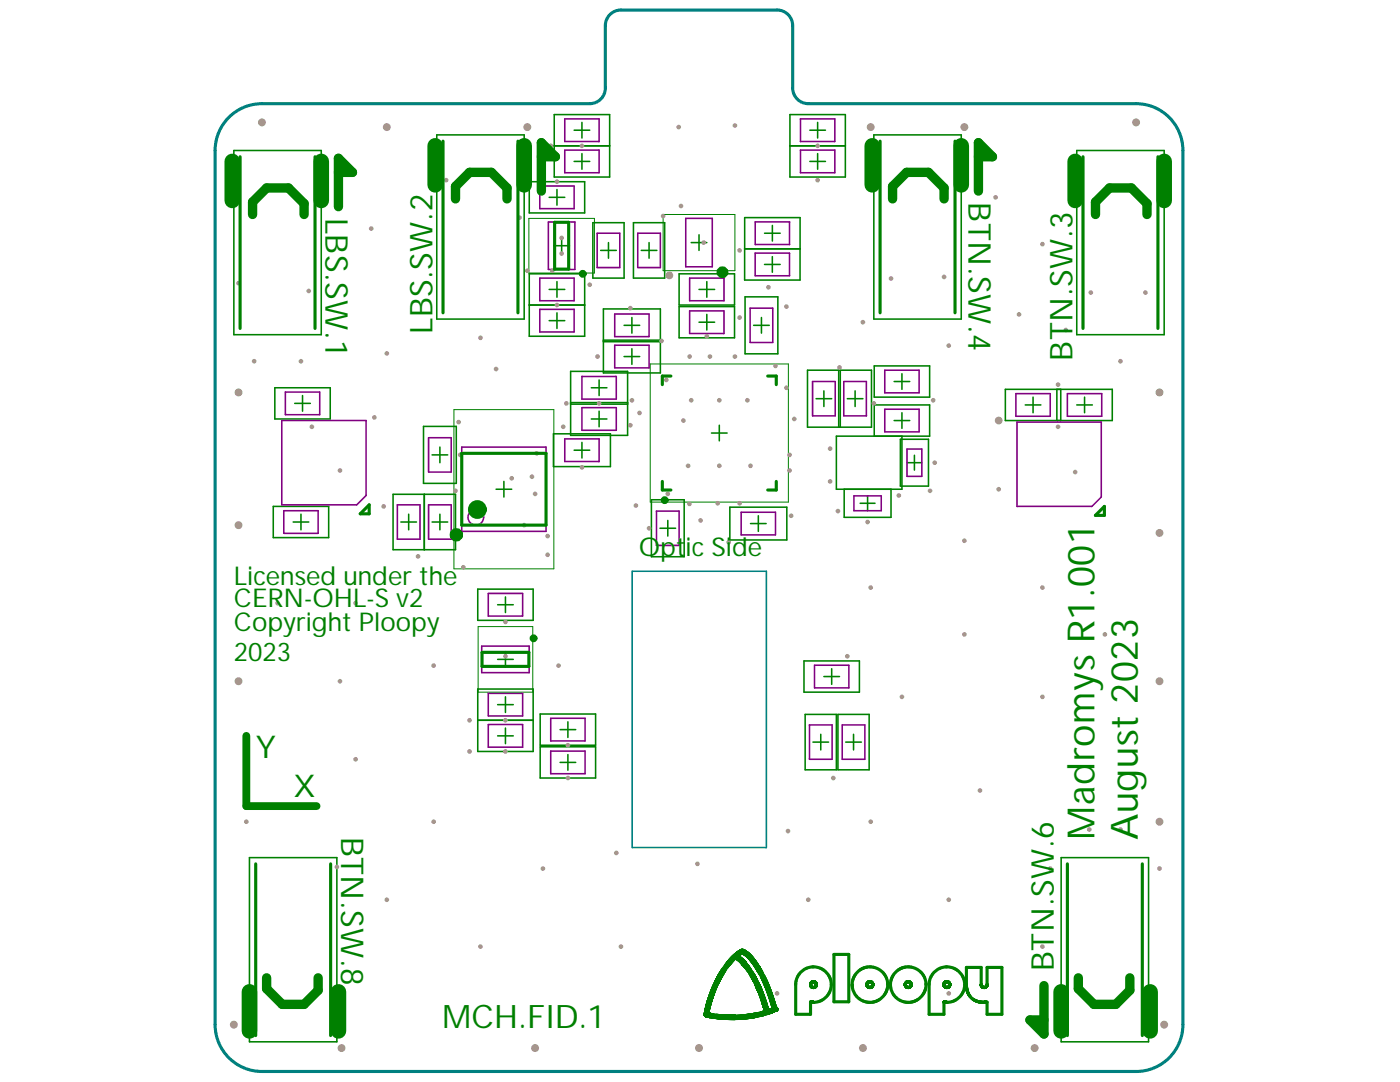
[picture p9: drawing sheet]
<svg xmlns="http://www.w3.org/2000/svg" width="279mm" height="216mm" viewBox="0 0 279 216" stroke-linecap="round" stroke-linejoin="round" font-family="sans-serif">
<defs><g id="words">
<g font-size="7.5" fill="#008000">
<text x="218.5" y="167.7" transform="rotate(-90 218.5 167.7)">Madromys R1.001</text>
<text x="227" y="167.7" transform="rotate(-90 227 167.7)">August 2023</text>
</g>
<text font-size="6.5" fill="#008000" x="88.2" y="205.2">MCH.FID.1</text>
<g font-size="6.3" fill="#008000">
<text x="193.3" y="40.4" transform="rotate(90 193.3 40.4)">BTN.SW.4</text>
<text x="64.9" y="43.4" transform="rotate(90 64.9 43.4)">LBS.SW.1</text>
<text x="86.3" y="66.6" transform="rotate(-90 86.3 66.6)">LBS.SW.2</text>
<text x="214.1" y="71.9" transform="rotate(-90 214.1 71.9)">BTN.SW.3</text>
<text x="51" y="151.2">Y</text>
<text x="58.5" y="159">X</text>
<text x="68.1" y="166.9" transform="rotate(90 68.1 166.9)">BTN.SW.8</text>
<text x="210.3" y="193.8" transform="rotate(-90 210.3 193.8)">BTN.SW.6</text>
</g>
<g font-size="5.2" fill="#008000">
<text x="127.5" y="111">Optic Side</text>
<text x="46.7" y="116.6">Licensed under the</text>
<text x="46.7" y="121.2">CERN-OHL-S v2</text>
<text x="46.7" y="125.9">Copyright Ploopy</text>
<text x="46.7" y="131.8">2023</text>
</g>
</g></defs>
<g fill="none" stroke="#008000" stroke-width=".31">
<path d="M46.7 30h17.4v36.8h-17.4zM87.2 26.9h17.4v36.8h-17.4zM105.6 36.3h11.1v6.2h-11.1zM109.6 39.4h3.1M110.6 29.1h11.1M110.6 22.9h11.1v12.4h-11.1zM111.2 37.8v3.1M114.6 26h3.1M114.6 32.2h3.1M116.1 24.4v3.1M116.1 30.7v3.1M157.6 22.9h11.1v12.4h-11.1z"/>
<path d="M157.6 29.1h11.1M161.6 26h3.1M161.6 32.2h3.1M163.2 24.4v3.1M163.2 30.7v3.1M174.4 26.9h17.4v36.8h-17.4zM214.9 30h17.4v36.8h-17.4zM105.6 54.6h11.1v12.5h-11.1zM109.6 57.8h3.1M110.5 49h3.1M111.2 56.2v3.1M112.1 47.5v3.1"/>
<path d="M118.3 44.4h6.2v11.1h-6.2zM119.9 50h3.1M121.4 48.4v3.1M126.4 44.4h6.2v11.1h-6.2zM128 50h3.1M129.5 48.4v3.1M135.5 54.6h11.1v6.3h-11.1zM137.9 48.4h3.2M139.5 57.8h3.1M139.5 46.8v3.2M141.1 56.2v3.1M148.6 49.7h11.1"/>
<path d="M148.6 43.4h11.1v12.5h-11.1zM148.7 59.2h6.5v11.4h-6.5zM152.6 52.8h3.1M152.6 46.5h3.1M154.1 51.2v3.1M154.1 45v3.1M54.8 77.4h11.1v6.2h-11.1zM60.4 78.9v3.1M105.6 60.9h11.1M109.6 64h3.1M111.2 62.4v3.1M113.9 74.1h11.4v12.8h-11.4z"/>
<path d="M118 77.4h3.1M119.6 75.8v3.1M120.4 68.2h11.4M120.4 61.6h11.4v12.8h-11.4zM120.4 67.9h11.4M124.5 64.9h3.2M124.5 71.1h3.2M126.1 63.4v3.1M126.1 69.6v3.1M135.5 61.2h11.1v6.2h-11.1zM139.5 64.3h3.1M141.1 62.7v3.1"/>
<path d="M150.4 64.9h3.1M152 63.4v3.1M161.2 73.9h12.7v11.3h-12.7zM162.9 79.6h3.1M164.4 78v3.1M167.4 73.9v11.3M167.7 73.9v11.3M169.1 79.6h3.1M170.7 78v3.1M174.5 73h11v6.2h-11zM178.4 76.1h3.2M180 74.6v3.1"/>
<path d="M200.6 77.7h21.4v6.2h-21.4zM206.2 79.2v3.2M210.9 77.7v6.2M211.7 77.7v6.2M216.4 79.2v3.2M58.8 80.5h3.1M78.4 98.6h12.5v11.1h-12.5zM84.5 85.1h6.6v11.4h-6.6zM84.7 98.6v11.1M86.2 90.8h3.1M87.8 89.2v3.1M99 97.6h3.1"/>
<path d="M100.6 96.1v3.1M110.5 86.6h11.3v6.5h-11.3zM113.9 80.3h11.4M113.9 80.6h11.4M114.6 89.8h3.1M116.1 88.3v3.1M118 83.6h3.1M119.6 82v3.2M130 99.7h6.5v11.4h-6.5zM142 86.4h3.1M143.6 84.9v3.1M168.5 97.6v5.6h9.3v-5.6"/>
<path d="M173.1 98.9v3M174.5 87v-6.2h11v6.2h-18.6v10.6h13.1v-10.6M178.4 83.9h3.2M179.7 87.7h5.6v9.3h-5.6zM180 82.4v3.1M181 92.3h3M182.5 90.8v3M204.6 80.8h3.1M214.9 80.8h3.1M54.5 101h11.1v6.3h-11.1zM58.5 104.2h3.1M60.1 102.6v3.1"/>
<path d="M80 104.2h3.1M81.6 102.6v3.1M86.2 104.2h3.1M87.8 102.6v3.1M95.3 117.6h11.1v6.2h-11.1zM100.9 119.1v3.1M131.7 105.4h3.1M133.3 103.8v3.2M145.7 101.2h11.3v6.5h-11.3zM149.8 104.5h3.1M151.3 102.9v3.1M171.7 100.4h2.9"/>
<path d="M95.3 137.5h11.1v12.4h-11.1zM99.3 120.7h3.1M99.3 131.6h3.1M100.9 130v3.1M100.9 139v3.2M160.5 131.9h11v6.2h-11zM164.4 135h3.1M166 133.4v3.2M95.3 143.7h11.1M99.3 140.6h3.1M99.3 146.8h3.1M100.9 145.3v3.1"/>
<path d="M107.8 142.5h11.1v6.2h-11.1zM107.8 149h11.1v6.2h-11.1zM111.8 152.1h3.1M111.8 145.6h3.1M113.3 144v3.1M113.3 150.6v3.1M160.7 142.6h6.2v11h-6.2zM162.2 148.1h3.2M163.8 146.5v3.1M167.2 142.6h6.3v11h-6.3zM168.8 148.1h3.1M170.3 146.5v3.1"/>
<path d="M49.8 171.1h17.4v36.8h-17.4zM211.8 171.1h17.4v36.8h-17.4z"/>
</g>
<path d="M105.5 43.6h13.1v10.9h-13.1zM132.3 42.8h14.4v11.2h-14.4zM129.8 72.6h27.5v27.6h-27.5zM90.6 81.7h19.9v31.8h-19.9zM95.4 125h10.9v13.1h-10.9z" fill="none" stroke="#008000" stroke-width=".2"/>
<path d="M45.3 23.8a9.3 9.3 0 0 1 7-3.1h65.4a3.1 3.1 0 0 0 3.1-3.1v-12.5a3.1 3.1 0 0 1 3.1-3.1h31.2a3.1 3.1 0 0 1 3.1 3.1v12.5a3.1 3.1 0 0 0 3.1 3.1h65.4a9.3 9.3 0 0 1 9.4 9.3v174.5a9.3 9.3 0 0 1-9.4 9.3h-174.4a9.3 9.3 0 0 1-9.4-9.3v-174.5a9.3 9.3 0 0 1 2.4-6.2z" fill="none" stroke="#008080" stroke-width=".62"/>
<path d="M126.2 114h26.7v55.1h-26.7z" fill="none" stroke="#008080" stroke-width=".31"/>
<g fill="none" stroke="#800080" stroke-width=".31">
<path d="M107.7 37.1h6.9v4.5h-6.9zM112.7 23.7h6.9v4.5h-6.9zM112.7 30h6.9v4.5h-6.9zM159.8 23.7h6.8v4.5h-6.8zM159.8 30h6.8v4.5h-6.8zM107.7 55.5h6.9v4.5h-6.9zM109.4 44.3h5.3v9.5h-5.3zM119.2 46.5h4.5v6.9h-4.5zM127.3 46.5h4.5v6.9h-4.5zM136.9 43.6h5.3v9.6h-5.3zM137.6 55.5h6.9v4.5h-6.9zM150.7 50.5h6.9v4.5h-6.9z"/>
<path d="M150.7 44.3h6.9v4.5h-6.9zM56.9 78.2h6.9v4.5h-6.9zM107.7 61.7h6.9v4.5h-6.9zM116.1 75.1h6.9v4.5h-6.9zM122.7 62.7h6.8v4.5h-6.8zM122.7 68.9h6.8v4.5h-6.8zM137.6 62h6.9v4.6h-6.9zM149.7 61.5h4.5v6.8h-4.5zM162.2 76.1h4.5v6.9h-4.5zM168.4 76.1h4.5v6.9h-4.5zM176.6 73.9h6.8v4.5h-6.8zM202.7 78.5h6.9v4.6h-6.9z"/>
<path d="M213 78.5h6.9v4.6h-6.9zM56.2 83.9h16.9v15l-1.9 1.8h-15zM85.5 87.3h4.5v6.9h-4.5zM92.2 89.2h16.8v16.8h-16.8zM112.7 87.6h6.9v4.5h-6.9zM116.1 81.3h6.9v4.6h-6.9zM170.4 98.9h5.5v3h-5.5zM176.6 81.7h6.8v4.5h-6.8zM181 89.6h3v5.5h-3zM203 84.2h16.8v15l-1.9 1.8h-14.9zM56.6 101.9h6.9v4.5h-6.9zM79.3 100.7h4.5v6.9h-4.5z"/>
<path d="M85.5 100.7h4.5v6.9h-4.5zM97.4 118.4h6.9v4.5h-6.9zM131 102h4.5v6.8h-4.5zM147.9 102.2h6.9v4.5h-6.9zM96.1 128.9h9.5v5.3h-9.5zM97.4 138.3h6.9v4.6h-6.9zM162.6 132.7h6.8v4.6h-6.8zM97.4 144.6h6.9v4.5h-6.9zM109.9 143.3h6.9v4.5h-6.9zM109.9 149.9h6.9v4.5h-6.9zM161.5 144.7h4.6v6.8h-4.6zM168.1 144.7h4.5v6.8h-4.5z"/>
<circle cx="95" cy="103.2" r="1.56"/>
</g>
<g fill="#a6968d">
<circle cx="135.9" cy="41.1" r=".47"/>
<circle cx="135.5" cy="25.4" r=".47"/>
<circle cx="146.7" cy="25" r=".47"/>
<circle cx="92.5" cy="113.2" r=".47"/>
<circle cx="83.4" cy="111" r=".47"/>
<circle cx="74.7" cy="83.3" r=".47"/>
<circle cx="199.3" cy="97.6" r=".47"/>
<circle cx="157.6" cy="90.8" r=".47"/>
<circle cx="157.6" cy="93.9" r=".47"/>
<circle cx="141.7" cy="71.1" r=".47"/>
<circle cx="137.6" cy="71.1" r=".47"/>
<circle cx="103.7" cy="43.4" r=".47"/>
<circle cx="133.6" cy="54.9" r=".78"/>
<circle cx="147.6" cy="63.4" r=".47"/>
<circle cx="136.4" cy="83.9" r=".47"/>
<circle cx="139.8" cy="103.9" r=".47"/>
<circle cx="137.6" cy="100.5" r=".47"/>
<circle cx="143.2" cy="100.4" r=".47"/>
<circle cx="199.3" cy="83.9" r=".78"/>
<circle cx="215.2" cy="33.1" r=".47"/>
<circle cx="95.9" cy="67.4" r=".47"/>
<circle cx="149.2" cy="79.9" r=".47"/>
<circle cx="143.6" cy="79.9" r=".47"/>
<circle cx="143.6" cy="92.9" r=".47"/>
<circle cx="137.3" cy="92.9" r=".47"/>
<circle cx="145.4" cy="108.2" r=".47"/>
<circle cx="67.2" cy="173" r=".47"/>
<circle cx="156.9" cy="77.4" r=".47"/>
<circle cx="154.8" cy="73" r=".47"/>
<circle cx="175.3" cy="33.1" r=".47"/>
<circle cx="158.5" cy="83.6" r=".47"/>
<circle cx="141.1" cy="67.1" r=".47"/>
<circle cx="127.6" cy="82.4" r=".47"/>
<circle cx="126.1" cy="79.9" r=".47"/>
<circle cx="166.3" cy="155.2" r=".47"/>
<circle cx="157.3" cy="165.8" r=".47"/>
<circle cx="139.2" cy="172.4" r=".47"/>
<circle cx="147.6" cy="100.4" r=".47"/>
<circle cx="126.9" cy="100.9" r=".47"/>
<circle cx="104.6" cy="104.8" r=".47"/>
<circle cx="106.8" cy="98.6" r=".47"/>
<circle cx="106.2" cy="95.1" r=".47"/>
<circle cx="107.1" cy="90.5" r=".47"/>
<circle cx="90.9" cy="97.9" r=".47"/>
<circle cx="169.1" cy="130.9" r=".47"/>
<circle cx="105.2" cy="54" r=".47"/>
<circle cx="110.2" cy="54" r=".47"/>
<circle cx="91.5" cy="84.2" r=".47"/>
<circle cx="133.3" cy="98.6" r=".47"/>
<circle cx="174.4" cy="80.5" r=".47"/>
<circle cx="146.7" cy="71.1" r=".47"/>
<circle cx="133" cy="75.8" r=".47"/>
<circle cx="125.8" cy="84.9" r=".47"/>
<circle cx="132" cy="68" r=".47"/>
<circle cx="123" cy="170.2" r=".47"/>
<circle cx="195.6" cy="157.7" r=".47"/>
<circle cx="125.8" cy="61.5" r=".47"/>
<circle cx="192.5" cy="126.6" r=".47"/>
<circle cx="67.9" cy="135.9" r=".47"/>
<circle cx="220.5" cy="126.6" r=".47"/>
<circle cx="192.5" cy="107.9" r=".47"/>
<circle cx="86.5" cy="164" r=".47"/>
<circle cx="49.2" cy="164" r=".47"/>
<circle cx="71" cy="120.4" r=".47"/>
<circle cx="111.5" cy="132.8" r=".47"/>
<circle cx="99" cy="73.6" r=".47"/>
<circle cx="77.2" cy="70.5" r=".47"/>
<circle cx="103.7" cy="34.7" r=".47"/>
<circle cx="67.9" cy="93.9" r=".47"/>
<circle cx="129.5" cy="105.4" r=".47"/>
<circle cx="100.9" cy="149.9" r=".47"/>
<circle cx="93.7" cy="149.9" r=".47"/>
<circle cx="100.9" cy="124.1" r=".47"/>
<circle cx="208" cy="117.2" r=".47"/>
<circle cx="173.8" cy="164" r=".47"/>
<circle cx="189.3" cy="198.2" r=".47"/>
<circle cx="123.9" cy="188.9" r=".47"/>
<circle cx="95.9" cy="188.9" r=".47"/>
<circle cx="211.2" cy="76.8" r=".47"/>
<circle cx="231.4" cy="173.3" r=".47"/>
<circle cx="223.6" cy="72.1" r=".47"/>
<circle cx="67.9" cy="198.2" r=".47"/>
<circle cx="60.1" cy="72.1" r=".47"/>
<circle cx="50.7" cy="72.1" r=".47"/>
<circle cx="156.9" cy="61.2" r=".47"/>
<circle cx="153.4" cy="57.3" r=".47"/>
<circle cx="228.6" cy="58.4" r=".47"/>
<circle cx="177.8" cy="55.6" r=".47"/>
<circle cx="188.4" cy="55.3" r=".47"/>
<circle cx="211.2" cy="85.2" r=".47"/>
<circle cx="186.2" cy="79.9" r=".47"/>
<circle cx="185.6" cy="97.9" r=".47"/>
<circle cx="186.5" cy="92.3" r=".47"/>
<circle cx="157.9" cy="102.9" r=".47"/>
<circle cx="62.2" cy="85.2" r=".47"/>
<circle cx="137.9" cy="79.9" r=".47"/>
<circle cx="149.8" cy="92.9" r=".47"/>
<circle cx="140.4" cy="48.4" r=".47"/>
<circle cx="147.6" cy="50" r=".47"/>
<circle cx="163.2" cy="29.1" r=".47"/>
<circle cx="163.2" cy="35.9" r=".47"/>
<circle cx="112.4" cy="85.2" r=".47"/>
<circle cx="117.7" cy="56.8" r=".47"/>
<circle cx="108.4" cy="173.3" r=".47"/>
<circle cx="161.3" cy="179.5" r=".47"/>
<circle cx="189.3" cy="179.5" r=".47"/>
<circle cx="208" cy="188.9" r=".47"/>
<circle cx="55.4" cy="120.4" r=".47"/>
<circle cx="77.2" cy="179.5" r=".47"/>
<circle cx="86.5" cy="132.8" r=".47"/>
<circle cx="71" cy="151.5" r=".47"/>
<circle cx="102.1" cy="95.4" r=".47"/>
<circle cx="74.1" cy="45.6" r=".47"/>
<circle cx="172.2" cy="64.3" r=".47"/>
<circle cx="189.3" cy="69" r=".47"/>
<circle cx="100.9" cy="130.9" r=".47"/>
<circle cx="100.9" cy="143.7" r=".47"/>
<circle cx="113.3" cy="148.7" r=".47"/>
<circle cx="113.3" cy="155.2" r=".47"/>
<circle cx="93.7" cy="143.7" r=".47"/>
<circle cx="173.8" cy="117.2" r=".47"/>
<circle cx="180" cy="139" r=".47"/>
<circle cx="208" cy="139" r=".47"/>
<circle cx="155.1" cy="198.2" r=".47"/>
<circle cx="223.6" cy="165.5" r=".47"/>
<circle cx="217.4" cy="165.5" r=".47"/>
<circle cx="209.6" cy="173.3" r=".47"/>
<circle cx="212.7" cy="65.8" r=".47"/>
<circle cx="50.7" cy="198.2" r=".47"/>
<circle cx="61.6" cy="58.1" r=".47"/>
<circle cx="47.6" cy="56.5" r=".47"/>
<circle cx="89" cy="35.9" r=".47"/>
<circle cx="86.2" cy="29.4" r=".47"/>
<circle cx="208" cy="48.7" r=".47"/>
<circle cx="198.7" cy="39.4" r=".47"/>
<circle cx="217.7" cy="58.4" r=".47"/>
<circle cx="214.6" cy="94.2" r=".47"/>
<circle cx="167.2" cy="102" r=".47"/>
<circle cx="165.7" cy="96.1" r=".47"/>
<circle cx="179.4" cy="98.9" r=".47"/>
<circle cx="173.1" cy="104.2" r=".47"/>
<circle cx="165.7" cy="89.5" r=".47"/>
<circle cx="167.5" cy="73.3" r=".47"/>
<circle cx="119.3" cy="71.1" r=".47"/>
<circle cx="119.6" cy="80.5" r=".47"/>
<circle cx="91.8" cy="90.8" r=".47"/>
<circle cx="109.3" cy="107" r=".47"/>
<circle cx="76.6" cy="101" r=".47"/>
<circle cx="109.3" cy="110.7" r=".47"/>
<circle cx="116.1" cy="93.3" r=".47"/>
<circle cx="113" cy="80.5" r=".47"/>
<circle cx="203.4" cy="62.7" r=".47"/>
<circle cx="111.2" cy="60.9" r=".47"/>
<circle cx="112.1" cy="47.5" r=".47"/>
<circle cx="111.2" cy="36.3" r=".47"/>
<circle cx="112.1" cy="50.6" r=".47"/>
<circle cx="109.9" cy="29.1" r=".47"/>
<circle cx="116.1" cy="29.1" r=".47"/>
<circle cx="132.3" cy="43.1" r=".47"/>
<circle cx="231.4" cy="135.9" r=".79"/>
<circle cx="68.2" cy="209.1" r=".79"/>
<circle cx="77.2" cy="25.4" r=".79"/>
<circle cx="46.7" cy="204.5" r=".79"/>
<circle cx="232.3" cy="204.5" r=".79"/>
<circle cx="47.6" cy="78.3" r=".79"/>
<circle cx="47.6" cy="135.9" r=".79"/>
<circle cx="172.2" cy="209.1" r=".79"/>
<circle cx="47.6" cy="104.8" r=".79"/>
<circle cx="139.5" cy="209.1" r=".79"/>
<circle cx="231.4" cy="164" r=".79"/>
<circle cx="231.4" cy="78.3" r=".79"/>
<circle cx="105.2" cy="25.4" r=".79"/>
<circle cx="106.8" cy="209.1" r=".79"/>
<circle cx="226.7" cy="24.4" r=".79"/>
<circle cx="231.4" cy="106.3" r=".79"/>
<circle cx="173.8" cy="25.4" r=".79"/>
<circle cx="192.5" cy="25.4" r=".79"/>
<circle cx="206.5" cy="209.1" r=".79"/>
<circle cx="52.3" cy="24.4" r=".79"/>
</g>
<path d="M67.5 34.4h2.8l-2.8-2.8v9.6M90.9 39.7v-2.5l2.8-2.8h4.4l3.1 3.1v2.2M108 31.3h2.8l-2.8-2.8v9.6M178.1 39.7v-2.5l2.8-2.8h4.4l3.1 3.1v2.2M195.3 31.3h2.8l-2.8-2.8v9.6M50.4 42.8v-2.5l2.8-2.8h4.4l3.1 3.1v2.2M218.6 42.8v-2.5l2.8-2.8h4.4l3.1 3.1v2.2M53.2 195.1v2.2l3.1 3.1h4.4l2.8-2.8v-2.5M208.3 196.7v9.6l-2.8-2.8h2.8M215.2 195.1v2.2l3.1 3.1h4.4l2.8-2.8v-2.5" fill="none" stroke="#008000" stroke-width="1.9"/>
<g fill="none" stroke="#008000" stroke-width=".62">
<path d="M47.9 31.3v34.2M62.9 31.3v34.2M88.4 28.2v34.2M103.4 28.2v34.2M175.6 28.2v34.2M190.6 28.2v34.2M216.1 31.3v34.2M231.1 31.3v34.2M110.7 44.4h2.8v9.3h-2.8zM133.9 75h-1.7v1.8M153.2 75h1.7v1.8M92.2 90.5h16.8v14.3h-16.8z"/>
<path d="M132.2 96.1v1.7h1.7M154.9 96.1v1.7h-1.7M96.2 130.2h9.3v2.8h-9.3zM51 172.4v34.2M66 172.4v34.2M213 172.4v34.2M228 172.4v34.2"/>
</g>
<path d="M46.4 32.2v7.8M64.1 32.2v7.8M86.9 29.1v7.8M104.6 29.1v7.8M174.1 29.1v7.8M191.8 29.1v7.8M214.6 32.2v7.8M232.3 32.2v7.8M49.8 197.9v7.8M67.5 197.9v7.8M211.8 197.9v7.8M229.5 197.9v7.8" fill="none" stroke="#008000" stroke-width="3.1"/>
<path d="M49.2 146.8v14h14" fill="none" stroke="#008000" stroke-width="1.6"/>
<g fill="none" stroke="#008000" stroke-width="1.1">
<path d="M141.5 200v.1M141.5 200h.1M141.5 199.9h.1M141.6 199.9h-.1M141.6 199.8v.1M141.7 199.5h.1M141.7 199.5l-.1 .2M141.7 199.4h.1M141.7 199.3h.1M141.8 199.3h.1M141.8 199.2h.1M141.8 199.2l-.2 .7 .1-.3"/>
<path d="M141.8 199.1v.1M141.9 199l-.1 .2M141.9 199h.1M141.9 198.9v.1M141.9 198.9h.1M141.9 198.8h.1M141.9 198.8l-.1 .3M141.9 198.7v.1M141.9 198.7h.1M142 198.6l-.1 .1M142 198.6v.1M142 198.6h.1"/>
<path d="M142 198.5h.1M142 198.4v.1M142.1 198.4h-.1M142.1 198.3v.1M142.1 198.3h.1M142.1 198.2h.1M142.2 198v.1M142.2 197.9l-.1 .4M142.2 197.9h.1M142.3 197.7l-.1 .2M142.3 197.7h.1M142.5 197.2l-.2 .5"/>
<path d="M143.1 195.9h.1M143.1 195.8h.1M143.2 195.8l-.2 .3M143.2 195.7h.1M143.2 195.7l-.1 .2M143.3 195.6h-.1M143.3 195.6l-.1 .2M143.3 195.5v.1M143.3 195.5h.1M143.4 195.4l-.1 .1M143.4 195.4h.1M143.4 195.3l-.1 .2"/>
<path d="M143.4 195.3l-.1 .1M143.4 195.2v.1M143.5 195.2h-.1M143.5 195.2h.1M143.5 195.1v.1M143.6 194.9l-.1 .3M143.6 194.9h.1M143.7 194.8v.1M143.7 194.8h.1M143.8 194.7h-.1M143.8 194.6l-.1 .2M143.8 194.6h.1"/>
<path d="M143.9 194.5h-.1M144 194.3l-.2 .3M144 194.2l-.1 .3M144.1 194.1l-.1 .2M144.1 194.1h.1M144.5 193.4l-.4 .7M145.4 192.2l-.5 .7M145.5 192.2h-.1M145.7 191.9h.1M145.9 191.7l-.5 .5M146 191.6h-.1M146 191.5h.1"/>
<path d="M146.2 191.4l-.4 .4M146.2 191.3v.1M146.3 191.2l-.1 .1M146.3 191.2h.1M146.4 191.1h.1M146.5 191v.1M146.5 191l-.1 .2M146.5 191h.1M147.6 191.4l.1 .1M147.7 191.4h.1M147.7 191.5h.1M147.8 191.5h.1"/>
<path d="M147.8 191.5l.1 .1M147.9 191.6h.1M147.9 191.6v.1M147.9 191.6l.7 .7M148 191.7h.1M148 191.7v.1M148 191.8l.2 .1M148 191.8l.1 .1M148.1 191.9h.1M148.2 191.9l.1 .1M148.2 191.9h.1M148.2 192l.1 .1"/>
<path d="M148.2 192h.1M148.3 192h.1M148.3 192.1h.1M148.3 192.1l.1 .1M148.4 192.1h.1M148.4 192.1l.1 .1M148.4 192.1l.2 .2M148.4 192.2h.1M148.5 192.2l.1 .1M148.5 192.2v.1M148.5 192.3h.1M148.6 192.3h.1"/>
<path d="M148.6 192.3v.1M148.6 192.4h.1M148.6 192.4l.1 .1M148.7 192.4l.1 .3M148.7 192.5h.1M148.7 192.5l.1 .2M148.8 192.7l.2 .1M148.9 192.7h.1M148.9 192.8h.1M149 192.8v.1M149 192.9h.1M149 192.9l.1 .1"/>
<path d="M149.1 192.9v.1M149.1 193h.1M149.1 193v.1M149.1 193l.1 .2M149.2 193.2h.1M149.3 193.2v.1M149.3 193.3l.3 .5M149.3 193.3h.1M149.6 190.9h.1M149.6 190.9l.1 .1M149.7 191l.1 .2M149.8 191.1l.1 .2"/>
<path d="M149.9 194.1l.2 .4M149.9 191.2h.1M149.9 191.3h.1M150 191.3l.2 .3M150 191.3h.1M150 191.4h.1M150.1 194.4h.1M150.1 194.5h.1M150.1 191.5l.6 .7M150.1 194.5l.1 .2M150.2 194.6h.1M150.2 191.6h.1"/>
<path d="M150.2 194.7l.1 .1M150.2 194.7v.1M150.3 194.8h.1M150.3 194.8v.1M150.3 194.9h.1M150.3 194.9l.1 .1M150.3 191.8l.1 .1M150.4 195h.1M150.4 195l.1 .2M150.4 195l.1 .3M150.4 195.1l.1 .2M150.5 192h.1"/>
<path d="M150.5 195.2h.1M150.5 195.3l.1 .1M150.5 192.1h.1M150.6 192.1v.1M150.6 195.4h.1M150.6 195.4l.1 .1M150.6 195.5h.1M150.7 192.2l.4 .7M150.7 195.5h.1M150.7 195.5v.1M150.7 192.3h.1M150.7 195.6h.1"/>
<path d="M150.7 195.6v.1M150.7 195.7l.1 .2M150.9 192.5v.1M151.1 192.9v.1M151.1 193h.1M151.2 193h.1M151.2 193l.1 .2M151.2 193.1h.1M151.3 193.1v.1M151.3 193.2h.1M151.3 193.2l.1 .2M151.3 193.2l.1 .1"/>
<path d="M151.3 193.3h.1M151.4 193.4l.1 .2M151.4 193.4v.1M151.5 197.2v.1M151.5 197.3h.1M151.5 193.5v.1M151.5 197.3l.1 .2M151.5 197.3v.1M151.5 197.3l.1 .1M151.5 197.4h.1M151.5 193.6l.1 .1M151.6 197.4v.1"/>
<path d="M151.6 197.4h.1M151.6 197.5h.1M151.6 193.7h.1M151.6 193.7v.1M151.6 197.5v.1M151.6 197.6h.1M151.6 197.6l.1 .1M151.6 193.8h.1M151.6 197.7h.1M151.7 193.8v.1M151.7 197.7h.1M151.7 193.9l.2 .3"/>
<path d="M151.7 197.7l.1 .3M151.7 197.8h.1M151.8 197.9h.1M151.8 198h.1M151.8 198l.2 .6M151.8 198.1h.1M151.9 198.2h.1M151.9 198.3h.1M151.9 198.3v.1M151.9 198.4l.1 .1M152 198.5h.1M152 198.5v.1"/>
<path d="M152 198.6l.1 .1M152 198.7h.1M152.1 198.7v.1M152.1 198.7v.2M152.1 198.9h.1M152.1 198.9l.2 .4M152.2 199v.1M152.2 194.8l.3 .7M152.2 199.1h.1M152.2 199.2h.1M152.2 199.2v.1M152.3 199.3h.1"/>
<path d="M152.3 199.3l.1 .3M152.3 199.4h.1M152.3 199.4l.1 .2M152.3 199.5h.1M152.4 199.6h.1M152.4 199.6l.1 .5M152.4 199.7h.1M152.4 199.7v.1M152.4 199.8h.1M152.4 195.3h.1M152.5 199.9h.1M152.5 200h.1"/>
<path d="M152.5 195.4v.1M152.5 195.5l.1 .2M152.6 195.7l.1 .1M152.6 195.7l.2 .4M152.7 196h.1M152.8 196v.1M141.3 200.7v.1M141.3 200.7h.1M141.3 200.6v.1M141.4 200.6h.1M141.4 200.4v.1M141.4 200.4h.1"/>
<path d="M141.4 200.4l-.1 .4M141.4 200.3h.1M141.5 200.2l-.1 .2M141.5 200.2h.1M141.5 200.1v.1M152.3 202.2l-.5 .2M152.3 202.2h.1M152.4 202.2h.1M152.5 200.1h.1M152.5 200.1l.1 .1M152.5 200.1v.1M152.5 200.2h.1"/>
<path d="M152.6 202.2h-.3M152.6 200.2h.1M152.6 200.2v.3M152.6 200.3h.1M152.6 200.3v.1M152.6 200.3v.2M152.6 200.4h.1M152.6 200.4v.1M152.6 200.5l.1 .1M152.6 200.5h.1M152.7 200.5h.1M152.7 200.5v.1"/>
<path d="M152.7 200.6h.1M152.7 200.6v.1M152.7 200.6l.1 .3M152.7 200.7h.1M152.7 200.7l.1 .2M152.7 200.8h.1M152.7 200.8l.1 .1M152.8 200.8h.1M152.8 200.9h.1M152.8 200.9v.1M152.8 201v.1M152.8 201h.1"/>
<path d="M152.8 201.1h.1M152.8 201.1l.1 .1M152.8 201.1v.1M152.8 201.2h.1M152.9 201.2h.1M154.6 201.4h.1"/>
</g>
<circle cx="154.6" cy="201.4" r=".55" fill="#008000"/>
<path d="M154.6 201.4h.1" fill="none" stroke="#008000" stroke-width="1.1"/>
<circle cx="154.6" cy="201.4" r=".55" fill="#008000"/>
<path d="M154.6 201.4h.1" fill="none" stroke="#008000" stroke-width="1.1"/>
<circle cx="154.6" cy="201.4" r=".55" fill="#008000"/>
<path d="M154.6 201.4h.1" fill="none" stroke="#008000" stroke-width="1.1"/>
<circle cx="154.6" cy="201.4" r=".55" fill="#008000"/>
<path d="M154.6 201.4h.1" fill="none" stroke="#008000" stroke-width="1.1"/>
<circle cx="154.6" cy="201.4" r=".55" fill="#008000"/>
<path d="M154.6 201.4h.1" fill="none" stroke="#008000" stroke-width="1.1"/>
<circle cx="154.6" cy="201.4" r=".55" fill="#008000"/>
<path d="M154.6 201.4h.1" fill="none" stroke="#008000" stroke-width="1.1"/>
<circle cx="154.6" cy="201.4" r=".55" fill="#008000"/>
<path d="M154.6 201.4h.1" fill="none" stroke="#008000" stroke-width="1.1"/>
<circle cx="154.6" cy="201.4" r=".55" fill="#008000"/>
<path d="M154.6 201.4h.1" fill="none" stroke="#008000" stroke-width="1.1"/>
<circle cx="154.6" cy="201.4" r=".55" fill="#008000"/>
<path d="M154.6 201.4h.1" fill="none" stroke="#008000" stroke-width="1.1"/>
<circle cx="154.6" cy="201.4" r=".55" fill="#008000"/>
<path d="M154.6 201.4h.1" fill="none" stroke="#008000" stroke-width="1.1"/>
<circle cx="154.6" cy="201.4" r=".55" fill="#008000"/>
<path d="M154.6 201.4h.1" fill="none" stroke="#008000" stroke-width="1.1"/>
<circle cx="154.6" cy="201.4" r=".55" fill="#008000"/>
<path d="M154.6 201.4h.1" fill="none" stroke="#008000" stroke-width="1.1"/>
<circle cx="154.6" cy="201.4" r=".55" fill="#008000"/>
<path d="M154.6 201.4h.1" fill="none" stroke="#008000" stroke-width="1.1"/>
<circle cx="154.6" cy="201.4" r=".55" fill="#008000"/>
<path d="M154.6 201.4h.1" fill="none" stroke="#008000" stroke-width="1.1"/>
<circle cx="154.6" cy="201.4" r=".55" fill="#008000"/>
<path d="M154.6 201.4h.1" fill="none" stroke="#008000" stroke-width="1.1"/>
<circle cx="154.6" cy="201.4" r=".55" fill="#008000"/>
<path d="M154.6 201.4h.1" fill="none" stroke="#008000" stroke-width="1.1"/>
<circle cx="154.6" cy="201.4" r=".55" fill="#008000"/>
<path d="M154.6 201.4h.1" fill="none" stroke="#008000" stroke-width="1.1"/>
<circle cx="154.6" cy="201.4" r=".55" fill="#008000"/>
<path d="M154.6 201.4h.1" fill="none" stroke="#008000" stroke-width="1.1"/>
<circle cx="154.6" cy="201.4" r=".55" fill="#008000"/>
<path d="M154.6 201.4h.1" fill="none" stroke="#008000" stroke-width="1.1"/>
<circle cx="154.6" cy="201.4" r=".55" fill="#008000"/>
<g fill="none" stroke="#008000" stroke-width="1.1">
<path d="M142.5 197.1v.1M142.6 197.1l-.1 .1M143 196.1l-.4 1M144.9 192.9l-.4 .5M146.6 191h-.1M146.6 190.9v.1M146.7 190.9h.1M146.7 190.8l-.1 .1M146.7 190.8l.3 .2M146.9 190.7l-.2 .1M146.9 190.6v.1M147 191h.1"/>
<path d="M147 190.6l-.2 .1M147.1 191h.1M147.1 190.5h.1M147.1 191l.2 .1M147.2 190.4l-.2 .2M147.2 191.1h.1M147.2 190.4h.1M147.3 191.1h.1M147.3 191.1l.1 .1M147.3 191.1v.1M147.4 190.3l-.2 .1M147.4 191.2h.1"/>
<path d="M147.4 190.3h.1M147.4 191.2l.2 .1M147.4 191.2l.1 .1M147.5 190.2h-.1M147.5 190.2l-.1 .1M147.5 191.3h.1M147.5 190.2h.1M147.6 191.3v.1M147.6 190.1v.1M147.6 191.4h.1M147.6 190.1l-.1 .1M147.6 190.1h.1"/>
<path d="M147.7 190.1h-.1M147.7 190.1h.1M147.8 190h.1M147.9 189.9v.1M148 189.9h-.1M148 189.9l-.3 .2M148.1 189.9h-.1M148.1 189.8l-.1 .1M148.1 189.8h.1M148.2 189.8v.1M148.2 189.9h.1M148.2 189.9h.2"/>
<path d="M148.3 189.9h.1M148.4 189.9l.2 .2M148.4 190h.1M148.5 190h.1M148.5 190l.1 .1M148.6 190.1h.1M148.6 190.1l.2 .1M148.7 190.1l.2 .1M148.8 190.2h.1M148.9 190.2v.1M148.9 190.3h.1M148.9 190.3l.1 .1"/>
<path d="M149 190.4h.1M149.1 190.4h.1M149.1 190.4v.1M149.1 190.4l.1 .1M149.2 190.5h.1M149.2 190.5l.2 .2M149.2 190.6h.1M149.3 190.6v.1M149.4 190.7l.2 .2M149.5 190.8v.1M149.6 190.9h.1M149.6 193.8l.3 .3"/>
<path d="M150.8 195.9l.2 .3M151 196.2h.1M151 196.2v.1M151 196.3h.1M151.1 196.3h.1M151.1 196.3v.1M151.1 196.4h.1M151.1 196.4v.1M151.1 196.5h.1M151.2 196.5v.2M151.2 196.6v.1M151.2 196.7h.1"/>
<path d="M151.2 196.7l.1 .2M151.2 196.8h.1M151.3 196.8h.1M151.3 196.9h.1M151.3 196.9l.1 .1M151.3 196.9l.2 .3M151.3 197h.1M151.4 197h.1M151.4 197v.1M151.4 197.1h.1M151.4 197.2h.1M151.9 194.2l.3 .6"/>
<path d="M152.8 196.1l.1 .3M152.9 196.4h.1M152.9 196.4l.1 .1M153 196.5v.1M153 196.6l.4 1M153 196.6v.1M153.1 196.8h.1M153.1 196.8v.1M153.1 196.9l.1 .1M153.3 197.3v.1M153.3 197.4l.2 .5M153.4 197.7h.1"/>
<path d="M153.5 197.8l.2 .6M153.5 198h.1M153.6 198.1h.1M153.6 198.1l.6 1.9M153.7 198.4v.1M153.7 198.6h.1M153.8 198.7h.1M153.8 198.8h.1M153.9 198.9v.1M153.9 199.1h.1M154 199.2h.1M154 199.3h.1"/>
<path d="M154.1 199.5v.1M154.1 199.7h.1M154.1 199.7v.1M154.2 199.9l.2 .8M140.9 202.4l.2 .1M141 202.4h.1M141 202.5h.1M141 202.3l-.1 .1M141 202.2v.1M141 202.2h.1M141 202.1v.1M141 202.1h.1"/>
<path d="M141 202v.1M141 202h.1M141 201.9v.1M141.1 202.5h.1M141.1 201.8v.1M141.1 201.8l-.1 .1M141.1 201.8h.1M141.1 201.7v.1M141.1 201.7h.1M141.1 201.6h.1M141.1 201.6v.1M141.1 201.5h.1"/>
<path d="M141.1 201.5v.1M141.2 202.5h.1M141.2 201.4v.1M141.2 201.3h.1M141.2 201.2h.1M141.2 201.1h.1M141.2 201.1l-.1 .4M141.3 201h-.1M141.3 201l-.1 .1M141.3 201h.1M141.3 202.5h.1M141.3 200.8v.1"/>
<path d="M141.3 200.8v.2M141.3 200.8h.1M141.4 202.5v.1M141.4 202.6h.1M141.5 202.6h.1M141.6 202.6h.1M141.7 202.6h.1M141.8 202.6h.1M141.8 202.6l.2 .1M142 202.7h.1M142 202.7l1.4 .2M143.4 202.9h.1"/>
<path d="M143.5 202.9l1.3 .1M144.5 203h.1M144.7 203h.3M145 203h.2M145 203h.1M145.1 203h.6M145.2 203h.1M145.3 203h.1M145.6 203h.1M145.7 203h.2M145.9 203h.1M146 203h.1"/>
<path d="M146.5 203h.1M146.6 203h.1M146.7 203h.1M149.1 202.8h-.1M149.6 202.8h.1M149.6 202.8l-3.9 .2M149.8 202.8h-.2M149.9 202.7l-.2 .1M149.9 202.7h.1M150 202.7h.1M150 202.7h-.1M150.1 202.7h-.1"/>
<path d="M150.1 202.7h.1M150.2 202.7h.1M150.4 202.7h.1M150.4 202.6h.1M150.5 202.6h-.1M150.7 202.6h-.1M151.8 202.4l-1.7 .3M152.9 201.3h.1M152.9 201.3v.1M152.9 201.4h.1M152.9 201.4l.1 .3M152.9 201.4l.1 .1"/>
<path d="M152.9 201.4l.1 .2M152.9 201.5h.1M153 201.5h.1M153 201.6h.1M153 201.7h.1M153 201.7v.1M153 201.8h.1M153.1 201.8v.2M153.1 201.8v.1M153.1 201.9v.1M153.1 201.9h.1M153.1 202l-.5 .2"/>
<path d="M153.1 202h.1M153.2 202h-.1M153.3 201.9h.1M153.4 201.9h.1M153.5 201.9l-.3 .1M153.5 201.9h.1M153.6 201.8l-.1 .1M153.6 201.8h.1M153.7 201.8h-.1M153.7 201.8h.1M153.8 201.7l-.1 .1M153.8 201.7h.1"/>
<path d="M153.9 201.7h.1M153.9 201.7h-.1M154 201.7h-.1M154 201.7h.1M154.1 201.6l-.1 .1M154.1 201.6h.1M154.2 200.1h.1M154.2 201.6h.1M154.3 201.6h-.1M154.3 200.2h.1M154.3 201.5h.1M154.3 200.4h.1"/>
<path d="M154.4 200.5v.1M154.4 201.5h-.1M154.4 200.7h.1M154.4 200.7l.1 .2M154.5 200.9h.1M154.5 200.9v.1M154.5 201.4l-.1 .1M154.5 201.4h.1M154.5 201h.1M154.5 201l.1 .3M154.6 201.4h-.1M154.6 201.4h.1"/>
<path d="M154.6 201.3h.1M154.6 201.3v.1"/>
</g>
<g fill="none" stroke="#008000" stroke-width=".62">
<path d="M71.9 102.5l1.8-1.8v1.8zM218.6 102.8l1.8-1.8v1.8zM161.8 200v2.4h-3v-5.9a3.5 3.5 0 0 1 3.7-3.6 3.5 3.5 0 0 1 3.4 3.8 3.5 3.5 0 0 1-3.9 3.3M161.8 196.5h.1M161.8 200h.1M161.8 196.4v.1M161.8 196.5v.1M161.8 196.6h.1M161.8 196.4h.1M161.8 196.3v.1M161.8 196.6v.1M161.8 196.3h.1"/>
<path d="M161.8 196.7h.1M161.8 196.2v.1M161.8 196.2h.1M161.8 196.7v.1M161.8 200h.2M161.8 196.8h.1M161.8 196.1v.1M161.9 196.8h.1M161.9 196.1h-.1M161.9 200h.1M161.9 196.8l.1 .1M161.9 196v.1"/>
<path d="M162 200h.1M162 196h-.1M162 196.9h.1M162 196h.1M162 196.9v.1M162 197h.1M162.1 196h-.1M162.1 197h.1M162.1 195.9v.1M162.1 195.9h.1M162.2 195.9h-.1M162.2 197h.1"/>
<path d="M162.2 195.9h.1M162.3 197h.1M162.3 195.9h-.1M162.3 195.9h.1M162.4 195.9h-.1M162.4 195.9h.1M162.4 197h.1M162.5 195.9h.1M162.5 197h.1M162.6 197h.1M162.6 195.9h.1M162.6 195.9v.1"/>
<path d="M162.6 196h.1M162.7 197h.1M162.7 196h.1M162.7 196.9v.1M162.7 196l.1 .1M162.7 196.9h.1M162.8 196.1h.1M162.8 196.1v.1M162.8 196.8l-.1 .1M162.8 196.2h.1M162.9 196.8h.1M162.9 196.7v.1"/>
<path d="M162.9 196.2h.1M162.9 196.7h.1M162.9 196.2v.1M162.9 196.3h.1M162.9 196.3v.1M162.9 196.6v.1M162.9 196.6h.1M162.9 196.4h.1M162.9 196.4v.1M162.9 196.5v.1M162.9 196.5h.1M166.4 190.4h3v9.5h-3z"/>
<path d="M173 196.5h.1M173 196.5v.1M173 196.4v.1M173 196.4h.1M173 196.6h.1M173 196.3v.1M173 196.3h.1M173 196.6v.1M173 196.7h.1M173.1 196.7h.1M173.1 196.2v.1M173.1 196.2h.1"/>
<path d="M173.1 196.7v.1M173.1 196.8h.1M173.1 196.8l.1 .1M173.2 196l-.1 .2M173.2 196h.1M173.2 196.9h.1M173.2 196.9l.1 .1M173.3 196h-.1M173.3 196h.1M173.3 197h.1M173.3 195.9v.1M173.3 195.9h.1"/>
<path d="M173.4 195.9h-.1M173.4 195.9h.1M173.4 197h.1M173.5 197h.1M173.5 195.9h-.1M173.5 195.9h.1M173.6 195.9h-.1M173.6 197h.1M173.6 195.9h.1M173.7 197h-.1M173.7 195.9h.1M173.7 197h.1"/>
<path d="M173.8 197h-.1M173.8 195.9h.1M173.8 197h.1M173.9 195.9h.1M173.9 197h-.1M173.9 197h.1M173.9 196h.1M174 196.9l-.1 .1M174 196h.1M174 196.9h.1M174 196l.1 .2M174.1 196.8l-.1 .1"/>
<path d="M174.1 196.2h.1M174.1 196.8h.1M174.1 196.7v.1M174.1 196.7h.1M174.2 196.7h-.1M174.2 196.2v.1M174.2 196.7h.1M174.2 196.3h.1M174.2 196.6h.1M174.2 196.6v.1M174.2 196.3v.1M174.2 196.4h.1"/>
<path d="M174.2 196.4v.1M174.2 196.5v.1M174.2 196.5h.1M174.8 199.8a3.5 3.5 0 0 0 2.2-4.3 3.5 3.5 0 0 0-4-2.5l-.5 .1a3.6 3.6 0 0 0-2.2 2.1l-.1 .5a3.5 3.5 0 0 0 4.6 4.1M180.7 196.5h.1M180.7 196.4h.1M180.7 196.4v.1M180.7 196.5v.1M180.7 196.6h.1M180.7 196.3v.1M180.7 196.3h.1M180.7 196.6v.1"/>
<path d="M180.7 196.7h.1M180.7 196.2v.1M180.7 196.7v.1M180.7 196.2h.1M180.7 193a3.5 3.5 0 0 1 4 4.4 3.5 3.5 0 0 1-5.7 1.7 3.5 3.5 0 0 1 .8-5.9l.9-.2M180.7 196.8l.2 .1M180.9 196l-.2 .2M180.9 196.9h.1M180.9 196h.1M180.9 196.9v.1M180.9 197h.1M181 196h-.1"/>
<path d="M181 196h.1M181 197h.1M181 195.9v.1M181 195.9h.1M181.1 195.9h-.1M181.1 197h.1M181.1 195.9h.1M181.2 197h.1M181.2 195.9h.1M181.3 195.9h-.1M181.3 195.9h.1M181.3 197h.1"/>
<path d="M181.4 197h.1M181.4 195.9h.1M181.5 195.9h.1M181.5 197h.1M181.5 195.9v.1M181.5 196h.1M181.6 197h.1M181.6 196h.1M181.6 196.9v.1M181.6 196l.1 .1M181.6 196.9h.1M181.7 196.9h-.1"/>
<path d="M181.7 196.1l.1 .1M181.7 196.8v.1M181.8 196.2h.1M181.8 196.8h.1M181.8 196.7v.1M181.8 196.7h.1M181.8 196.2v.1M181.8 196.3h.1M181.8 196.6v.1M181.8 196.4h.1M181.8 196.6h.1M181.8 196.5h.1"/>
<path d="M181.8 196.5v.1M181.8 196.4v.1M188.4 196.5h.1M188.4 200v2.4h-3v-5.9a3.5 3.5 0 0 1 3.7-3.6 3.5 3.5 0 0 1 3.4 3.8 3.5 3.5 0 0 1-3.9 3.3M188.4 200h.1M188.4 196.4h.1M188.4 196.4v.1M188.4 196.5v.1M188.4 196.6v.1M188.4 196.6h.1M188.4 196.3v.1M188.4 196.3h.1"/>
<path d="M188.4 196.2v.1M188.4 196.2h.1M188.4 196.7v.1M188.4 196.8h.1M188.5 196.8h.1M188.5 196.2h.1M188.5 200h.1M188.5 196.1v.1M188.5 196.1h.1M188.5 196.8l.1 .1M188.6 196l-.1 .1M188.6 196h.1"/>
<path d="M188.6 196.9h.1M188.6 196.9v.1M188.6 200h.1M188.7 197h.1M188.7 195.9v.1M188.7 195.9h.1M188.8 197h.1M188.8 195.9h-.1M188.8 195.9h.1M188.9 197h.1M188.9 195.9h-.1M188.9 195.9h.1"/>
<path d="M189 195.9h.1M189 195.9h-.1M189.1 195.9h.1M189.1 197h.1M189.1 197h-.2M189.2 197h.1M189.2 195.9h.1M189.3 195.9v.1M189.3 197h.1M189.3 196h.1M189.3 196l.1 .1M189.3 196.9v.1"/>
<path d="M189.3 196.9h.1M189.4 196.9h-.1M189.4 196.8v.1M189.4 196.1h.1M189.5 196.8h-.1M189.5 196.1v.1M189.5 196.8h.1M189.5 196.2h.1M189.5 196.7v.1M189.5 196.7h.1M189.5 196.2v.1M189.5 196.3h.1"/>
<path d="M189.5 196.3v.1M189.5 196.6v.1M189.5 196.6h.1M189.5 196.4h.1M189.5 196.4v.1M189.5 196.4v.2M189.5 196.5h.1M192.9 197.1h.1M192.9 197.2v.1M192.9 197.3l.1 .3M193 197.4h.1M193 197.6h.1"/>
<path d="M193 197.6l.2 .5M193.1 197.8v.1M193.2 198.1h.1M193.2 198.1l.6 1 1 .6M194.8 199.7h.1M194.8 199.7l.4 .1M195.2 199.8v.1M195.2 199.9h.1M195.3 199.9h.2M195.4 199.9h.1M195.5 199.9h.1M195.5 199.9l.2 .1"/>
<path d="M195.7 200h.5M195.8 196.5h.1M195.8 196.5v.1M195.8 196.5v-3.5h-2.9v4.3M195.8 196.6h.1M195.8 196.6v.1M195.8 196.7h.1M195.9 196.7h.1M195.9 196.7v.1M195.9 196.8h.1M195.9 196.8l.1 .1M196 196.9h.1"/>
<path d="M196 196.9l.1 .1M196.1 197h.1M196.2 197h.1M196.3 197h.1M196.5 197h-.1M196.5 197h.1M196.6 197h-.1M196.6 197h.1M196.7 197h-.1M196.7 197h.1M196.7 200h.1M196.7 200h-.4"/>
<path d="M196.8 200h-.1M196.8 196.9l-.1 .1M196.8 200h.1M196.8 196.9h.1M196.9 200h-.1M196.9 200h.1M196.9 196.8l-.1 .1M196.9 196.8h.1M196.9 196.7v.1M196.9 196.7h.1M197 196.7h-.1M197 196.7h.1"/>
<path d="M197 196.6v.1M197 196.6h.1M197 196.5v-3.5h3v9.4h-3l-.1-2.4M197 196.5v.1M197 196.5h.1M162.1 200h.1M188.7 200h.1M188.8 200h.1M196.2 200h.1M196.5 200h.1M196.6 200h.1M196.7 200h-.1"/>
</g>
<g fill="none" stroke="#008000" stroke-width="1.9">
<circle cx="91.1" cy="106.7" r=".39"/>
<circle cx="95.3" cy="101.7" r=".93"/>
</g>
<circle cx="144.2" cy="54.3" r=".39" fill="none" stroke="#008000" stroke-width="1.6"/>
<g fill="none" stroke="#008000" stroke-width=".78">
<circle cx="116.3" cy="54.6" r=".39"/>
<circle cx="132.6" cy="99.8" r=".39"/>
<circle cx="106.5" cy="127.4" r=".39"/>
</g>
<use href="#words"/>
</svg>
